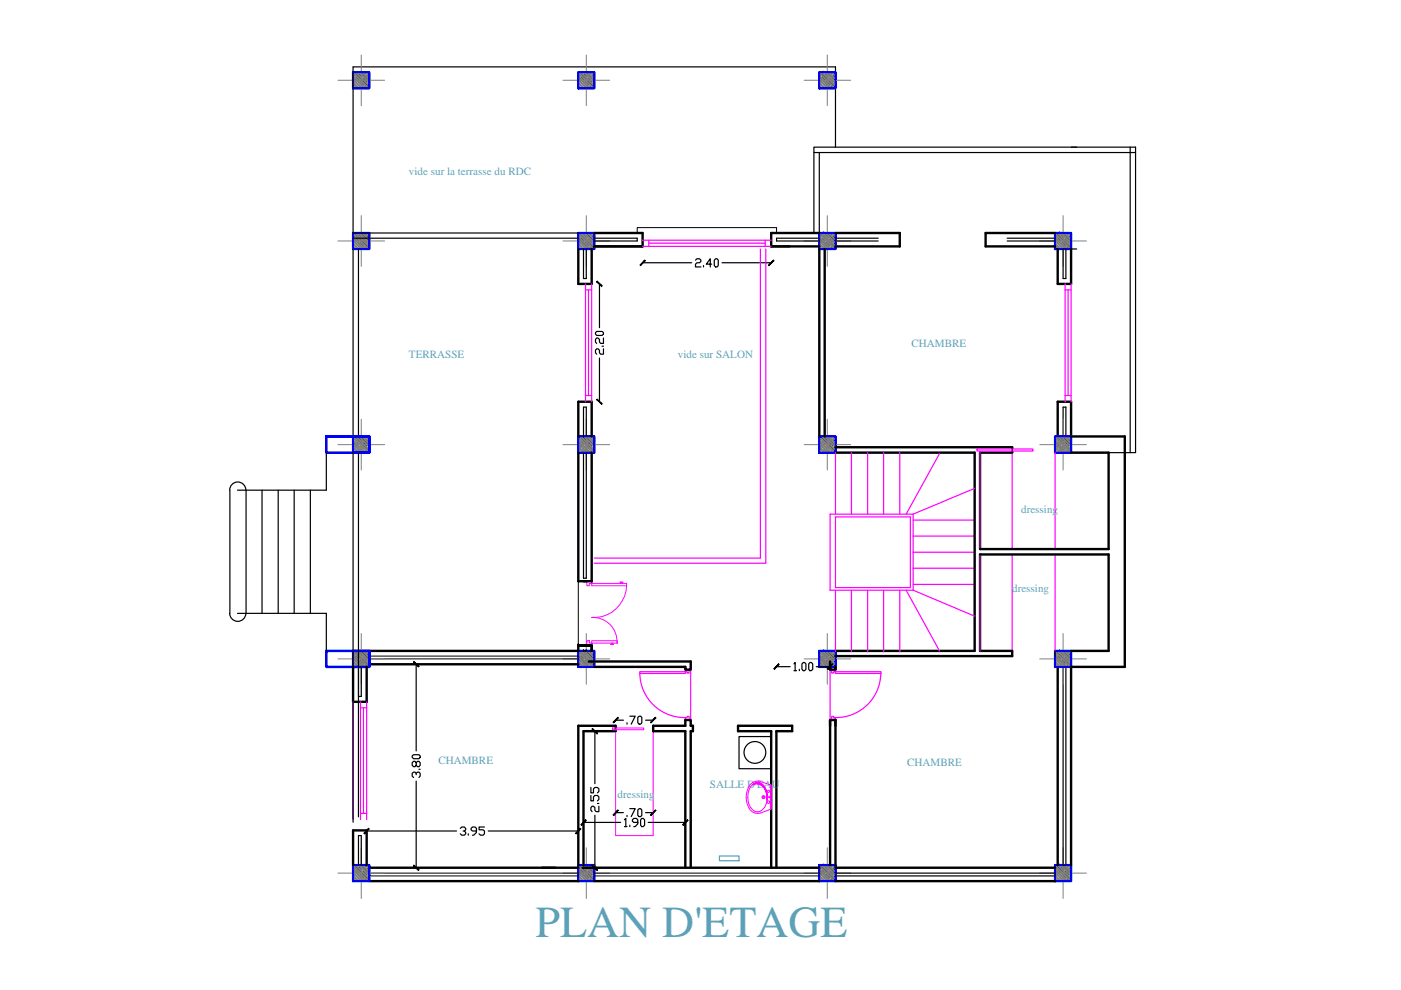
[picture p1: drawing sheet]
<svg xmlns="http://www.w3.org/2000/svg" width="297mm" height="210mm" viewBox="0 0 297 210" stroke-linecap="round" stroke-linejoin="round" font-family="sans-serif">
<defs><g id="words">
<text font-size="9.4" fill="#5ca1b8" x="113.6" y="198.6">PLAN D'ETAGE</text>
<g font-size="2.3" fill="#5ca1b8">
<text x="86.7" y="37">vide sur la terrasse du RDC</text>
<text x="86.7" y="75.9">TERRASSE</text>
<text x="143.7" y="75.9">vide sur SALON</text>
<text x="193.3" y="73.6">CHAMBRE</text>
<text x="216.5" y="108.7">dressing</text>
<text x="214.6" y="125.6">dressing</text>
<text x="92.9" y="162">CHAMBRE</text>
<text x="150.5" y="167">SALLE D'EAU</text>
<text x="192.3" y="162.3">CHAMBRE</text>
<text x="131" y="169.2">dressing</text>
</g>
</g></defs>
<!-- layer: Hachure -->
<g fill="none" stroke="#000" stroke-width=".25">
<path d="M74.9 16.3l2.4 2.4M74.9 15.7l.3 .3M74.9 17.6l1.1 1.1M74.9 17l.6 .6M75.2 15.3l3.1 3.2M75.2 18.5l.2 .2M75.5 16.3l.6 .6M75.8 15.3h.1M75.8 17.9l.7 .6M76.1 15.7l.7 .6M76.4 15.3l1.9 1.8M76.5 17.3l.6 .6"/>
<path d="M77.1 16.6l.6 .7M77.1 15.3l.3 .4M77.4 18.2l.5 .5M77.7 15.3l.6 .6M77.7 16l.6 .5M78.1 17.6l.2 .2M122.6 16.3l2.4 2.4M122.6 15.7l.3 .3M122.6 17.6l1.1 1.1M122.6 17l.6 .6M122.9 15.3l3.1 3.2M122.9 18.5l.2 .2"/>
<path d="M123.2 16.3l.6 .6M123.5 15.3h.1M123.5 17.9l.7 .6M123.8 15.7l.7 .6M124.1 15.3l1.9 1.8M124.2 17.3l.6 .6M124.8 16.6l.6 .7M124.8 15.3l.4 .4M125.2 18.2l.4 .5M125.4 15.3l.6 .6M125.4 16l.6 .5M125.8 17.6l.2 .2"/>
<path d="M173.7 16.3l2.4 2.4M173.7 15.7l.3 .3M173.7 17.6l1.1 1.1M173.7 17l.6 .6M174 15.3l3.1 3.2M174 18.5l.2 .2M174.3 16.3l.7 .6M174.6 15.3h.1M174.6 17.9l.7 .6M175 15.7l.6 .6M175.3 15.3l1.8 1.8M175.3 17.3l.7 .6"/>
<path d="M175.9 15.3l.3 .4M176 16.6l.6 .7M176.2 18.2l.6 .5M176.5 15.3l.6 .6M176.6 16l.5 .5M176.9 17.6l.2 .2M74.9 50.4l2.4 2.4M74.9 49.7l.3 .3M74.9 51.7l1.1 1.1M74.9 51.1l.6 .5M75.2 49.4l3.1 3.1M75.2 52.6l.2 .2"/>
<path d="M75.5 50.4l.6 .6M75.8 49.4h.1M75.8 52l.7 .6M76.1 49.7l.7 .7M76.4 49.4l1.9 1.8M76.5 51.4l.6 .6M77.1 50.7l.6 .7M77.1 49.4l.3 .3M77.4 52.3l.5 .5M77.7 49.4l.6 .6M77.7 50l.6 .6M78.1 51.6l.2 .3"/>
<path d="M122.6 50.4l2.4 2.4M122.6 51.7l1.1 1.1M122.6 51.1l.6 .5M122.6 49.7l.3 .3M122.9 49.4l3.1 3.1M122.9 52.6l.2 .2M123.2 50.4l.6 .6M123.5 49.4h.1M123.5 52l.7 .6M123.8 49.7l.7 .7M124.1 49.4l1.9 1.8M124.2 51.4l.6 .6"/>
<path d="M124.8 50.7l.6 .7M124.8 49.4l.4 .3M125.2 52.3l.4 .5M125.4 49.4l.6 .6M125.4 50l.6 .6M125.8 51.6l.2 .3M173.7 50.4l2.4 2.4M173.7 51.7l1.1 1.1M173.7 51.1l.6 .5M173.7 49.7l.3 .3M174 49.4l3.1 3.1M174 52.6l.2 .2"/>
<path d="M174.3 50.4l.7 .6M174.6 49.4h.1M174.6 52l.7 .6M175 49.7l.6 .7M175.3 49.4l1.8 1.8M175.3 51.4l.7 .6M175.9 49.4l.3 .3M176 50.7l.6 .7M176.2 52.3l.6 .5M176.5 49.4l.6 .6M176.6 50l.5 .6M176.9 51.6l.2 .3"/>
<path d="M223.7 50.4l2.4 2.4M223.7 49.7l.3 .3M223.7 51.7l1.1 1.1M223.7 51.1l.6 .5M224 49.4l3.1 3.1M224 52.6l.2 .2M224.3 50.4l.7 .6M224.6 49.4h.1M224.6 52l.7 .6M225 49.7l.6 .7M225.3 49.4l1.8 1.8M225.3 51.4l.6 .6"/>
<path d="M225.9 50.7l.7 .7M225.9 49.4l.3 .3M226.2 52.3l.6 .5M226.5 49.4l.6 .6M226.6 50l.5 .6M226.9 51.6l.2 .3M74.9 93.6l2.4 2.4M74.9 92.9l.3 .3M74.9 94.9l1.1 1.1M74.9 94.2l.6 .6M75.2 92.5l3.1 3.2M75.2 95.8l.2 .2"/>
<path d="M75.5 93.6l.6 .6M75.8 92.5v.1M75.8 95.1l.7 .7M76.1 92.9l.7 .7M76.4 92.5l1.9 1.9M76.5 94.5l.6 .6M77.1 93.9l.6 .6M77.1 92.5l.3 .4M77.4 95.5l.5 .5M77.7 92.5l.6 .6M77.7 93.2l.6 .6M78.1 94.8l.2 .2"/>
<path d="M122.6 93.6l2.4 2.4M122.6 92.9l.3 .3M122.6 94.9l1.1 1.1M122.6 94.2l.6 .6M122.9 92.5l3.1 3.2M122.9 95.8l.2 .2M123.2 93.6l.6 .6M123.5 92.5v.1M123.5 95.1l.7 .7M123.8 92.9l.7 .7M124.1 92.5l1.9 1.9M124.2 94.5l.6 .6"/>
<path d="M124.8 93.9l.6 .6M124.8 92.5l.4 .4M125.2 95.5l.4 .5M125.4 92.5l.6 .6M125.4 93.2l.6 .6M125.8 94.8l.2 .2M173.7 93.6l2.4 2.4M173.7 92.9l.3 .3M173.7 94.9l1.1 1.1M173.7 94.2l.6 .6M174 92.5l3.1 3.2M174 95.8l.2 .2"/>
<path d="M174.3 93.6l.7 .6M174.6 95.1l.7 .7M174.6 92.5v.1M175 92.9l.6 .7M175.3 92.5l1.8 1.9M175.3 94.5l.7 .6M175.9 92.5l.3 .4M176 93.9l.6 .6M176.2 95.5l.6 .5M176.5 92.5l.6 .6M176.6 93.2l.5 .6M176.9 94.8l.2 .2"/>
<path d="M223.7 93.6l2.4 2.4M223.7 92.9l.3 .3M223.7 94.9l1.1 1.1M223.7 94.2l.6 .6M224 92.5l3.1 3.2M224 95.8l.2 .2M224.3 93.6l.7 .6M224.6 95.1l.7 .7M224.6 92.5v.1M225 92.9l.6 .7M225.3 92.5l1.8 1.9M225.3 94.5l.6 .6"/>
<path d="M225.9 93.9l.7 .6M225.9 92.5l.3 .4M226.2 95.5l.6 .5M226.5 92.5l.6 .6M226.6 93.2l.5 .6M226.9 94.8l.2 .2M74.9 139l2.4 2.4M74.9 138.3l.3 .3M74.9 139.7l.6 .6M75.2 138l3.1 3.1M75.5 139l.6 .6M75.8 138h.1"/>
<path d="M76.1 138.3l.7 .7M76.4 138l1.9 1.8M76.5 140l.6 .6M77.1 139.3l.6 .7M77.1 138l.3 .3M77.7 138l.6 .6M77.7 138.6l.6 .6M122.6 139l2.4 2.4M122.6 138.3l.3 .3M122.6 139.7l.6 .6M122.9 138l3.1 3.1M123.2 139l.6 .6"/>
<path d="M123.5 138h.1M123.8 138.3l.7 .7M124.1 138l1.9 1.8M124.2 140l.6 .6M124.8 139.3l.6 .7M124.8 138l.4 .3M125.4 138l.6 .6M125.4 138.6l.6 .6M173.7 139l2.4 2.4M173.7 138.3l.3 .3M173.7 139.7l.6 .6M174 138l3.1 3.1"/>
<path d="M174.3 139l.7 .6M174.6 138h.1M175 138.3l.6 .7M175.3 138l1.8 1.8M175.3 140l.7 .6M175.9 138l.3 .3M176 139.3l.6 .7M176.5 138l.6 .6M176.6 138.6l.5 .6M223.7 139l2.4 2.4M223.7 138.3l.3 .3M223.7 139.7l.6 .6"/>
<path d="M224 138l3.1 3.1M224.3 139l.7 .6M224.6 138h.1M225 138.3l.6 .7M225.3 138l1.8 1.8M225.3 140l.6 .6M225.9 139.3l.7 .7M225.9 138l.3 .3M226.5 138l.6 .6M226.6 138.6l.5 .6M74.9 140.3l1.1 1.1M75.2 141.2l.2 .2"/>
<path d="M75.8 140.6l.7 .6M77.4 140.9l.5 .5M78.1 140.3l.2 .2M122.6 140.3l1.1 1.1M122.9 141.2l.2 .2M123.5 140.6l.7 .6M125.2 140.9l.4 .5M125.8 140.3l.2 .2M173.7 140.3l1.1 1.1M174 141.2l.2 .2M174.6 140.6l.7 .6M176.2 140.9l.6 .5"/>
<path d="M176.9 140.3l.2 .2M223.7 140.3l1.1 1.1M224 141.2l.2 .2M224.6 140.6l.7 .6M226.2 140.9l.6 .5M226.9 140.3l.2 .2M74.9 184.4l2.4 2.4M74.9 183.8l.3 .3M74.9 185.7l1.1 1.1M74.9 185.1l.6 .6M75.2 183.4l3.1 3.2M75.2 186.6l.2 .2"/>
<path d="M75.5 184.4l.6 .6M75.8 183.4h.1M75.8 186l.7 .6M76.1 183.8l.7 .6M76.4 183.4l1.9 1.9M76.5 185.4l.6 .6M77.1 184.7l.6 .7M77.1 183.4l.3 .4M77.4 186.4l.5 .4M77.7 183.4l.6 .6M77.7 184.1l.6 .5M78.1 185.7l.2 .2"/>
<path d="M122.6 184.4l2.4 2.4M122.6 183.8l.3 .3M122.6 185.7l1.1 1.1M122.6 185.1l.6 .6M122.9 183.4l3.1 3.2M122.9 186.6l.2 .2M123.2 184.4l.6 .6M123.5 183.4h.1M123.5 186l.7 .6M123.8 183.8l.7 .6M124.1 183.4l1.9 1.9M124.2 185.4l.6 .6"/>
<path d="M124.8 184.7l.6 .7M124.8 183.4l.4 .4M125.2 186.4l.4 .4M125.4 183.4l.6 .6M125.4 184.1l.6 .5M125.8 185.7l.2 .2M173.7 184.4l2.4 2.4M173.7 185.7l1.1 1.1M173.7 185.1l.6 .6M173.7 183.8l.3 .3M174 183.4l3.1 3.2M174 186.6l.2 .2"/>
<path d="M174.3 184.4l.7 .6M174.6 183.4h.1M174.6 186l.7 .6M175 183.8l.6 .6M175.3 183.4l1.8 1.9M175.3 185.4l.7 .6M175.9 183.4l.3 .4M176 184.7l.6 .7M176.2 186.4l.6 .4M176.5 183.4l.6 .6M176.6 184.1l.5 .5M176.9 185.7l.2 .2"/>
<path d="M223.7 184.4l2.4 2.4M223.7 183.8l.3 .3M223.7 185.7l1.1 1.1M223.7 185.1l.6 .6M224 183.4l3.1 3.2M224 186.6l.2 .2M224.3 184.4l.7 .6M224.6 183.4h.1M224.6 186l.7 .6M225 183.8l.6 .6M225.3 183.4l1.8 1.9M225.3 185.4l.6 .6"/>
<path d="M225.9 184.7l.7 .7M225.9 183.4l.3 .4M226.2 186.4l.6 .4M226.5 183.4l.6 .6M226.6 184.1l.5 .5M226.9 185.7l.2 .2"/>
</g>
<!-- layer: Gbeton -->
<g fill="none" stroke="#00f" stroke-width=".51">
<path d="M74.9 15.3h3.4v3.4h-3.4zM122.6 15.3h3.4v3.4h-3.4zM173.7 15.3h3.4v3.4h-3.4zM74.9 49.4h3.4v3.4h-3.4zM122.6 49.4h3.4v3.4h-3.4zM173.7 49.4h3.4v3.4h-3.4zM223.7 49.4h3.4v3.4h-3.4zM74.9 92.5h3.4v3.5h-3.4zM122.6 92.5h3.4v3.5h-3.4zM173.7 92.5h3.4v3.5h-3.4zM223.7 92.5h3.4v3.5h-3.4zM74.9 138h3.4v3.4h-3.4z"/>
<path d="M122.6 138h3.4v3.4h-3.4zM173.7 138h3.4v3.4h-3.4zM223.7 138h3.4v3.4h-3.4zM74.9 183.4h3.4v3.4h-3.4zM122.6 183.4h3.4v3.4h-3.4zM173.7 183.4h3.4v3.4h-3.4zM223.7 183.4h3.4v3.4h-3.4z"/>
</g>
<!-- layer: axe -->
<g fill="none" stroke="#808080" stroke-width=".21">
<path d="M71.6 17h9.9M76.6 11.6v10.8M119.4 17h9.9M124.3 11.6v10.8M170.5 17h9.9M175.4 11.6v10.8M71.6 51.1h9.9M76.6 45.7v10.8M119.4 51.1h9.9M124.3 45.7v10.8M170.5 51.1h9.9M175.4 45.7v10.8"/>
<path d="M220.4 51.1h9.9M225.4 45.7v10.8M71.6 94.3h9.9M76.6 88.9v10.8M119.4 94.3h9.9M124.3 88.9v10.8M170.5 94.3h9.9M175.4 88.9v10.8M220.4 94.3h9.9M225.4 88.9v10.8M71.6 139.7h9.9M76.6 134.3v10.8"/>
<path d="M119.4 139.7h9.9M124.3 134.3v10.8M170.5 139.7h9.9M175.4 134.3v10.8M220.4 139.7h9.9M225.4 134.3v10.8M76.6 179.7v10.8M124.3 179.7v10.8M175.4 179.7v10.8M225.4 179.7v10.8M71.6 185.1h9.9M119.4 185.1h9.9"/>
<path d="M170.5 185.1h9.9M220.4 185.1h9.9"/>
</g>
<!-- layer: HACH -->
<g fill="none" stroke="#808080" stroke-width=".21">
<path d="M74.9 15.3l3.3 3.4M74.9 16l2.7 2.7M74.9 16.8l1.9 1.9M74.9 17.4l1.2 1.3M74.9 18.2l.6 .5M74.9 15.6l3.1 3.1M74.9 16.3l2.4 2.4M74.9 17l1.7 1.7M74.9 17.7l1 1M74.9 18.4l.3 .3M75.3 15.3l3 3M75.5 15.3l2.8 2.7"/>
<path d="M76 15.3l2.3 2.3M76.3 15.3l2 2.1M76.7 15.3l1.6 1.6M76.9 15.3l1.4 1.3M77.4 15.3l.9 .9M77.7 15.3l.6 .7M78.1 15.3l.2 .2M122.6 15.3l3.4 3.4M122.6 16l2.7 2.7M122.6 16.8l2 1.9M122.6 17.4l1.2 1.3M122.6 18.2l.6 .5"/>
<path d="M122.6 15.6l3.1 3.1M122.6 16.3l2.4 2.4M122.6 17l1.7 1.7M122.6 17.7l1 1M122.6 18.4l.3 .3M123 15.3l3 3M123.2 15.3l2.8 2.7M123.7 15.3l2.3 2.3M124 15.3l2 2.1M124.4 15.3l1.6 1.6M124.7 15.3l1.3 1.3M125.1 15.3l.9 .9"/>
<path d="M125.4 15.3l.6 .7M125.8 15.3l.2 .2M173.7 15.3l3.4 3.4M173.7 16l2.7 2.7M173.7 16.8l2 1.9M173.7 17.4l1.3 1.3M173.7 18.2l.6 .5M173.7 15.6l3.1 3.1M173.7 16.3l2.4 2.4M173.7 17l1.7 1.7M173.7 17.7l1 1M173.7 18.4l.3 .3"/>
<path d="M174.1 15.3l3 3M174.4 15.3l2.7 2.7M174.9 15.3l2.2 2.3M175.1 15.3l2 2.1M175.5 15.3l1.6 1.6M175.8 15.3l1.3 1.3M176.2 15.3l.9 .9M176.5 15.3l.6 .7M177 15.3l.1 .2M74.9 49.4l3.3 3.4M74.9 50.1l2.7 2.7M74.9 50.8l1.9 2"/>
<path d="M74.9 51.5l1.2 1.3M74.9 52.2l.6 .6M74.9 49.7l3.1 3.1M74.9 50.4l2.4 2.4M74.9 51.1l1.7 1.7M74.9 51.8l1 1M74.9 52.5l.3 .3M75.3 49.4l3 3M75.5 49.4l2.8 2.7M76 49.4l2.3 2.3M76.3 49.4l2 2M76.7 49.4l1.6 1.6"/>
<path d="M76.9 49.4l1.4 1.3M77.4 49.4l.9 .8M77.7 49.4l.6 .6M78.1 49.4l.2 .2M122.6 49.4l3.4 3.4M122.6 50.1l2.7 2.7M122.6 50.8l2 2M122.6 51.5l1.2 1.3M122.6 52.2l.6 .6M122.6 49.7l3.1 3.1M122.6 50.4l2.4 2.4M122.6 51.1l1.7 1.7"/>
<path d="M122.6 51.8l1 1M122.6 52.5l.3 .3M123 49.4l3 3M123.2 49.4l2.8 2.7M123.7 49.4l2.3 2.3M124 49.4l2 2M124.4 49.4l1.6 1.6M124.7 49.4l1.3 1.3M125.1 49.4l.9 .8M125.4 49.4l.6 .6M125.8 49.4l.2 .2M173.7 49.4l3.4 3.4"/>
<path d="M173.7 50.1l2.7 2.7M173.7 50.8l2 2M173.7 51.5l1.3 1.3M173.7 52.2l.6 .6M173.7 49.7l3.1 3.1M173.7 50.4l2.4 2.4M173.7 51.1l1.7 1.7M173.7 51.8l1 1M173.7 52.5l.3 .3M174.1 49.4l3 3M174.4 49.4l2.7 2.7M174.9 49.4l2.2 2.3"/>
<path d="M175.1 49.4l2 2M175.5 49.4l1.6 1.6M175.8 49.4l1.3 1.3M176.2 49.4l.9 .8M176.5 49.4l.6 .6M177 49.4l.1 .2M223.7 49.4l3.4 3.4M223.7 50.1l2.7 2.7M223.7 50.8l2 2M223.7 51.5l1.3 1.3M223.7 52.2l.6 .6M223.7 49.7l3.1 3.1"/>
<path d="M223.7 50.4l2.4 2.4M223.7 51.1l1.7 1.7M223.7 51.8l1 1M223.7 52.5l.3 .3M224.1 49.4l3 3M224.4 49.4l2.7 2.7M224.8 49.4l2.3 2.3M225.1 49.4l2 2M225.5 49.4l1.6 1.6M225.8 49.4l1.3 1.3M226.2 49.4l.9 .8M226.5 49.4l.6 .6"/>
<path d="M226.9 49.4l.2 .2M74.9 92.6l3.3 3.4M74.9 93.3l2.7 2.7M74.9 94l1.9 2M74.9 94.7l1.2 1.3M74.9 95.4l.6 .6M74.9 92.8l3.1 3.2M74.9 93.6l2.4 2.4M74.9 94.2l1.7 1.8M74.9 95l1 1M74.9 95.6l.3 .4M75.3 92.5l3 3"/>
<path d="M75.5 92.5l2.8 2.8M76 92.5l2.3 2.3M76.3 92.5l2 2.1M76.7 92.5l1.6 1.6M76.9 92.5l1.4 1.4M77.4 92.5l.9 .9M77.7 92.5l.6 .7M78.1 92.5l.2 .2M122.6 92.6l3.4 3.4M122.6 93.3l2.7 2.7M122.6 94l2 2M122.6 94.7l1.2 1.3"/>
<path d="M122.6 95.4l.6 .6M122.6 92.8l3.1 3.2M122.6 93.6l2.4 2.4M122.6 94.2l1.7 1.8M122.6 95l1 1M122.6 95.6l.3 .4M123 92.5l3 3M123.2 92.5l2.8 2.8M123.7 92.5l2.3 2.3M124 92.5l2 2.1M124.4 92.5l1.6 1.6M124.7 92.5l1.3 1.4"/>
<path d="M125.1 92.5l.9 .9M125.4 92.5l.6 .7M125.8 92.5l.2 .2M173.7 92.6l3.4 3.4M173.7 93.3l2.7 2.7M173.7 94l2 2M173.7 94.7l1.3 1.3M173.7 95.4l.6 .6M173.7 92.8l3.1 3.2M173.7 93.6l2.4 2.4M173.7 94.2l1.7 1.8M173.7 95l1 1"/>
<path d="M173.7 95.6l.3 .4M174.1 92.5l3 3M174.4 92.5l2.7 2.8M174.9 92.5l2.2 2.3M175.1 92.5l2 2.1M175.5 92.5l1.6 1.6M175.8 92.5l1.3 1.4M176.2 92.5l.9 .9M176.5 92.5l.6 .7M177 92.5l.1 .2M223.7 92.6l3.4 3.4M223.7 93.3l2.7 2.7"/>
<path d="M223.7 94l2 2M223.7 94.7l1.3 1.3M223.7 95.4l.6 .6M223.7 92.8l3.1 3.2M223.7 93.6l2.4 2.4M223.7 94.2l1.7 1.8M223.7 95l1 1M223.7 95.6l.3 .4M224.1 92.5l3 3M224.4 92.5l2.7 2.8M224.8 92.5l2.3 2.3M225.1 92.5l2 2.1"/>
<path d="M225.5 92.5l1.6 1.6M225.8 92.5l1.3 1.4M226.2 92.5l.9 .9M226.5 92.5l.6 .7M226.9 92.5l.2 .2M74.9 138l3.3 3.4M74.9 138.7l2.7 2.7M74.9 139.4l1.9 2M74.9 138.3l3.1 3.1M74.9 139l2.4 2.4M74.9 139.7l1.7 1.7M75.3 138l3 3"/>
<path d="M75.5 138l2.8 2.7M76 138l2.3 2.3M76.3 138l2 2M76.7 138l1.6 1.6M76.9 138l1.4 1.3M77.4 138l.9 .9M77.7 138l.6 .6M78.1 138l.2 .2M122.6 138l3.4 3.4M122.6 138.7l2.7 2.7M122.6 139.4l2 2M122.6 138.3l3.1 3.1"/>
<path d="M122.6 139l2.4 2.4M122.6 139.7l1.7 1.7M123 138l3 3M123.2 138l2.8 2.7M123.7 138l2.3 2.3M124 138l2 2M124.4 138l1.6 1.6M124.7 138l1.3 1.3M125.1 138l.9 .9M125.4 138l.6 .6M125.8 138l.2 .2M173.7 138l3.4 3.4"/>
<path d="M173.7 138.7l2.7 2.7M173.7 139.4l2 2M173.7 138.3l3.1 3.1M173.7 139l2.4 2.4M173.7 139.7l1.7 1.7M174.1 138l3 3M174.4 138l2.7 2.7M174.9 138l2.2 2.3M175.1 138l2 2M175.5 138l1.6 1.6M175.8 138l1.3 1.3M176.2 138l.9 .9"/>
<path d="M176.5 138l.6 .6M177 138l.1 .2M223.7 138l3.4 3.4M223.7 138.7l2.7 2.7M223.7 139.4l2 2M223.7 138.3l3.1 3.1M223.7 139l2.4 2.4M223.7 139.7l1.7 1.7M224.1 138l3 3M224.4 138l2.7 2.7M224.8 138l2.3 2.3M225.1 138l2 2"/>
<path d="M225.5 138l1.6 1.6M225.8 138l1.3 1.3M226.2 138l.9 .9M226.5 138l.6 .6M226.9 138l.2 .2M74.9 140.1l1.2 1.3M74.9 140.8l.6 .6M74.9 140.4l1 1M74.9 141.1l.3 .3M122.6 140.1l1.2 1.3M122.6 140.8l.6 .6M122.6 140.4l1 1"/>
<path d="M122.6 141.1l.3 .3M173.7 140.1l1.3 1.3M173.7 140.8l.6 .6M173.7 140.4l1 1M173.7 141.1l.3 .3M223.7 140.1l1.3 1.3M223.7 140.8l.6 .6M223.7 140.4l1 1M223.7 141.1l.3 .3M74.9 183.5l3.3 3.3M74.9 184.2l2.7 2.6M74.9 184.9l1.9 1.9"/>
<path d="M74.9 185.6l1.2 1.2M74.9 186.3l.6 .5M74.9 183.7l3.1 3.1M74.9 184.4l2.4 2.4M74.9 185.1l1.7 1.7M74.9 185.8l1 1M74.9 186.5l.3 .3M75.3 183.4l3 3M75.5 183.4l2.8 2.8M76 183.4l2.3 2.3M76.3 183.4l2 2.1M76.7 183.4l1.6 1.6"/>
<path d="M76.9 183.4l1.4 1.3M77.4 183.4l.9 .9M77.7 183.4l.6 .7M78.1 183.4l.2 .2M122.6 183.5l3.4 3.3M122.6 184.2l2.7 2.6M122.6 184.9l2 1.9M122.6 185.6l1.2 1.2M122.6 186.3l.6 .5M122.6 183.7l3.1 3.1M122.6 184.4l2.4 2.4M122.6 185.1l1.7 1.7"/>
<path d="M122.6 185.8l1 1M122.6 186.5l.3 .3M123 183.4l3 3M123.2 183.4l2.8 2.8M123.7 183.4l2.3 2.3M124 183.4l2 2.1M124.4 183.4l1.6 1.6M124.7 183.4l1.3 1.3M125.1 183.4l.9 .9M125.4 183.4l.6 .7M125.8 183.4l.2 .2M173.7 183.5l3.4 3.3"/>
<path d="M173.7 184.2l2.7 2.6M173.7 184.9l2 1.9M173.7 185.6l1.3 1.2M173.7 186.3l.6 .5M173.7 183.7l3.1 3.1M173.7 184.4l2.4 2.4M173.7 185.1l1.7 1.7M173.7 185.8l1 1M173.7 186.5l.3 .3M174.1 183.4l3 3M174.4 183.4l2.7 2.8M174.9 183.4l2.2 2.3"/>
<path d="M175.1 183.4l2 2.1M175.5 183.4l1.6 1.6M175.8 183.4l1.3 1.3M176.2 183.4l.9 .9M176.5 183.4l.6 .7M177 183.4l.1 .2M223.7 183.5l3.4 3.3M223.7 184.2l2.7 2.6M223.7 184.9l2 1.9M223.7 185.6l1.3 1.2M223.7 186.3l.6 .5M223.7 183.7l3.1 3.1"/>
<path d="M223.7 184.4l2.4 2.4M223.7 185.1l1.7 1.7M223.7 185.8l1 1M223.7 186.5l.3 .3M224.1 183.4l3 3M224.4 183.4l2.7 2.8M224.8 183.4l2.3 2.3M225.1 183.4l2 2.1M225.5 183.4l1.6 1.6M225.8 183.4l1.3 1.3M226.2 183.4l.9 .9M226.5 183.4l.6 .7"/>
<path d="M226.9 183.4l.2 .2"/>
</g>
<!-- layer: 0 -->
<g fill="none" stroke="#000" stroke-width=".25">
<path d="M78.3 15.3h-3.4v3.4h3.4M126 15.3h-3.4v3.4h3.4M177.1 15.3h-3.4v3.4h3.4M172.6 32.3v17.1M173.7 32.3v17.1M227.1 31.2h1.2M240.8 31.2h-68.2v1.1h68.2M78.3 49.4h-3.4v3.4h3.4M123.7 52.8v6.3h.6v-6.3M126 49.4h-3.4v3.4h3.4M126 50.5h9.1v.6h-9.1M173.7 50.5h-9.1v.6h9.1"/>
<path d="M177.1 49.4h-3.4v3.4h3.4M177.1 50.5h9.1M177.1 51.1h9.1M213.5 50.5h10.2M213.5 51.1h10.2M225.4 52.8v6.3h.6v-6.3M227.1 49.4h-3.4v3.4h4.6M78.3 92.5h-3.4v3.5h3.4M123.7 92.5v-6.2h.6v6.2M123.7 96v26.6h.6v-26.6M126 92.5h-3.4v3.5h3.4M177.1 92.5h-3.4v3.5h3.4"/>
<path d="M225.4 92.5v-6.2h.6v6.2M227.1 92.5h-3.4v3.5h3.4M78.3 138h-3.4v3.4h3.4M123.7 138h.1M123.7 138h.6M124.3 138h.1M126 138h-3.4v3.4h3.4M177.1 138h-3.4v3.4h3.4M227.1 138h-3.4v3.4h3.4M76 141.4v6.3h.6v-6.3M225.4 141.4v42M226 141.4v42"/>
<path d="M76 183.4v-6.2h.6v6.2M78.3 183.4h-3.4v3.4h3.4M126 183.4h-3.4v3.4h3.4M177.1 183.4h-3.4v3.4h3.4M177.1 185.1h46.6M177.1 185.7h46.6M227.1 183.4h-3.4v3.4h3.4"/>
</g>
<g fill="none" stroke="#00f" stroke-width=".38">
<path d="M74.9 15.3h3.4v3.4h-3.4zM122.6 15.3h3.4v3.4h-3.4zM173.7 15.3h3.4v3.4h-3.4zM74.9 49.4h3.4v3.4h-3.4zM122.6 49.4h3.4v3.4h-3.4zM173.7 49.4h3.4v3.4h-3.4zM223.7 49.4h3.4v3.4h-3.4zM74.9 92.5h3.4v3.5h-3.4zM122.6 92.5h3.4v3.5h-3.4zM173.7 92.5h3.4v3.5h-3.4zM223.7 92.5h3.4v3.5h-3.4zM74.9 138h3.4v3.4h-3.4z"/>
<path d="M122.6 138h3.4v3.4h-3.4zM173.7 138h3.4v3.4h-3.4zM223.7 138h3.4v3.4h-3.4zM74.9 183.4h3.4v3.4h-3.4zM122.6 183.4h3.4v3.4h-3.4zM173.7 183.4h3.4v3.4h-3.4zM223.7 183.4h3.4v3.4h-3.4z"/>
</g>
<!-- layer: Beton -->
<g fill="none" stroke="#000" stroke-width=".51">
<path d="M125.4 52.8v7.4M126 49.4h10.2M126 52.2h10.2M163.5 49.4h10.2M163.5 52.2h10.2M173.7 52.8v39.7M174.9 52.8v39.7M177.1 49.4h13.7v2.8h-13.7M223.7 49.4h-14.7v2.8h14.7M227.1 52.8v7.4M122.6 85.2v7.3M125.4 85.2v7.3"/>
<path d="M177.1 96h29.5v42M177.1 94.8h37.5v.4M214.6 95.6v.4h-6.8v20.4h27.2v-20.4h-7.9M224.3 85.2v7.3M227.1 85.2v7.3h11.4v48.9h-11.4v42M207.8 138v-20.4h27.2v20.4h-7.9M77.7 141.4v7.4M224.3 141.4v42M74.9 176.1v7.3M77.7 176.1v7.3M177.1 184h46.6M177.1 186.8h46.6"/>
</g>
<g fill="none" stroke="#000" stroke-width=".51">
<path d="M122.6 52.8v7.4h2.8M136.2 49.4v2.8h-10.2M163.5 49.4v2.8h3.9M224.3 52.8v7.4h2.8M122.6 85.2h2.8M122.6 96v27.2h2.8v-27.2M224.3 85.2h2.8M122.6 136.9v1.1h-44.3M122.6 136.9h2.8v1.1v-1.1zM177.1 138h29.5M207.8 138h6.8v1.1h-37.5M74.9 141.4v7.4h2.8"/>
<path d="M78.3 140.8h44.3M124.9 140.3h21.5v1.7h-1.1v-.6h-19.3M130.5 154.3v-.4h-7.9v29.5M130.5 154.7v.3h-6.8v28.4M176 140.3v1.7h1.1v-.6v.6M176 153.9v-1.2h1.1v30.7M176 141.4v.6M176 152.7v30.7M74.9 176.1h2.8M78.3 186.8h44.3M78.3 184h44.3M123.5 184h50.2"/>
<path d="M126 186.8h47.7M145.3 184v-29h-6.8v-1.1h6.8v-1.2h1.1v1.2h.5v1.1h-.5v29M163.5 184v-29h-7v-1.1h11.5v1.1h-3.4v29"/>
</g>
<path d="M135.1 49.4v-1.1h29.5v1.1M78.3 139.1h44.3M78.3 139.7h44.3M78.3 185.7h44.3M78.3 185.1h44.3M126 185.7h47.7M126 185.1h47.7" fill="none" stroke="#000" stroke-width=".21"/>
<g fill="#000">
<circle cx="122.6" cy="136.9" r=".25"/>
<circle cx="125.4" cy="138" r=".25"/>
</g>
<!-- layer: 0 -->
<g fill="none" stroke="#f0f" stroke-width=".25">
<path d="M136.2 52.2h27.3M136.2 50.9h27.3M137.6 50.9v1.3M137.6 51.6h24.6M162.2 50.9v1.3M124.1 61.5h1.3M124.1 60.2v25M124.8 61.5v22.4M125.4 60.2v25M225.8 61.5h1.3M225.8 60.2v25M226.5 61.5v22.4"/>
<path d="M227.1 60.2v25M124.1 83.9h1.3M225.8 83.9h1.3M74.9 148.8v25M76.4 150.1h1.3M76.4 148.8v25M77.1 150.1v22.4M77.7 148.8v25M76.4 172.5h1.3"/>
</g>
<!-- layer: COTATION -->
<path d="M125.4 138h.1" fill="none" stroke="#0f0" stroke-width=".21"/>
<!-- layer: POINTS -->
<g fill="none" stroke="#000" stroke-width=".25">
<path d="M177.1 31.2v-17h-102.2v35.2h47.7M239.6 31.2v64.8M240.8 31.2v64.8h-13.7M74.9 52.8v39.7M74.9 50.5h47.7M76 52.8v39.7M136.2 55.7h10.5M147.5 55.2l.3-.3h.5l.3 .3v.3l-.3 .2h-.5l-.3 .3v.6h1.1M149.2 56.3v.3M150.9 56h-1.2l.9-1.1v1.7M151.4 55.2l.3-.3h.3l.3 .3v1.1l-.3 .3h-.3l-.3-.3zM153.1 55.7h10.4"/>
<path d="M126.3 70.5l.2-.2h1.1l.3 .2v.3l-.3 .3h-1.1l-.2-.3zM127.1 60.2v9.3M127.1 75.9v9.3M127.6 73.4h.3M127.9 74v1.1h-.5l-.3-.3v-.5l-.3-.3h-.3l-.2 .3v.5l.2 .3M127.9 71.7v1.1h-.5l-.3-.3v-.5l-.3-.3h-.3l-.2 .3v.5l.2 .3M69.2 96v7.9h-18.9M74.9 96v78.3M76 96v77.2M48.7 103.9v26.1M52.1 103.9a1.71 1.71 0 0 0-1.7-1.7 1.71 1.71 0 0 0-1.7 1.7M52.2 103.9v26.1"/>
<path d="M55.6 103.9v26.1M59 103.9v26.1M62.4 103.9v26.1M65.8 103.9v26.1M48.7 130a1.71 1.71 0 0 0 1.7 1.7 1.71 1.71 0 0 0 1.7-1.7M50.3 130h18.9v11.4M223.7 138v1.1M88.2 140.8v18.4M126.1 155v11.2M130.5 152.7h1.7M132.9 153.2v.3M133.5 151.8h1.2l-.9 1.7"/>
<path d="M135.2 152.1l.3-.3h.3l.3 .3v1.1l-.3 .3h-.3l-.3-.3zM136.9 152.7h1.6M156.7 156.2h6.8v6.8h-6.8zM164.6 141.4h2.9M168.3 140.8l.3-.3v1.7M168.3 142.2h.6M169.5 141.9v.3M170 140.8l.3-.3h.3l.3 .3v1.1l-.3 .3h-.3l-.3-.3zM171.7 140.5h.3l.3 .3v1.1l-.3 .3h-.3l-.2-.3v-1.1zM173.1 141.4h2.9M77.7 176.2h19.1M87.4 160.3l.3-.3h1.1l.3 .3v.3l-.3 .3h-1.1l-.3-.3z"/>
<path d="M88.2 164.3v-.3l-.2-.3h-.3l-.3 .3v.5l.3 .3M88.2 164l.3-.3h.3l.3 .3v.5l-.3 .3M88.2 161.7l.3-.3h.3l.3 .3v.6l-.3 .3h-.3l-.3-.3v-.6l-.2-.3h-.3l-.3 .3v.6l.3 .3h.3l.2-.3M88.2 165.6v18.4M88.8 163.1h.3M97.6 175.6l.3-.3h.5l.3 .3v.3l-.3 .3h-.2M98.4 176.2l.3 .3v.3l-.3 .3h-.5l-.3-.3M99.3 176.8v.3M101 176.2h-.8l-.3-.3v-.3l.3-.3h.5l.3 .3v.9l-.6 .6h-.2M102.7 175.3h-1.1v.6h.8l.3 .3v.6l-.3 .3h-.5l-.3-.3M103.5 176.2h19.1M123.7 174.4h7.9"/>
<path d="M125.3 168.7v1.1h.5v-.8l.3-.3h.6l.3 .3v.5l-.3 .3M125.3 167v1.1h.5v-.8l.3-.3h.6l.3 .3v.5l-.3 .3M126.1 172.8v11.2M126.7 170.3h.3M127 170.9v1.2h-.6l-.3-.3v-.6l-.3-.3h-.3l-.2 .3v.6l.2 .3M130.5 172.3h1.7M132.4 173.8l.3-.3v1.8M132.4 175.3h.5M132.9 172.9v.2M133.5 171.5h1.2l-.9 1.6M133.5 175v.3M135.2 174.4h-.8l-.3-.3v-.3l.3-.3h.5l.3 .3v.9l-.5 .6h-.3"/>
<path d="M135.2 171.7l.3-.2h.3l.3 .2v1.2l-.3 .2h-.3l-.3-.2zM136.1 173.5h.3l.3 .3v1.2l-.3 .3h-.3l-.3-.3v-1.2zM136.9 172.3h1.6M137.4 174.4h7.9"/>
<circle cx="160.1" cy="159.5" r="2.31"/>
</g>
<!-- layer: 0 -->
<g fill="#000" stroke="#000" stroke-width=".21">
<path d="M136.7 55.2l-.9 1.1 1-1zM136.7 55.2l-.9 1.1-.1-.1z"/>
<path d="M163 56.2v.1l1-1.1zM164 55.2l.1 .1-1.1 1z"/>
<path d="M126.5 59.7l1.1 1v-.1zM126.5 59.7l.1-.1 1 1z"/>
<path d="M126.5 84.7l1.1 .9-1-1zM126.5 84.7l1.1 .9v.1z"/>
<path d="M87.7 140.4l1 1 .1-.1zM87.8 140.3l1 1-1.1-.9z"/>
<path d="M125.5 154.6l1.1 1 .1-.1zM125.5 154.6l.2-.1 1 1z"/>
<path d="M131 152.1l-.9 1.1 1-1zM131 152.1l-.9 1.1-.1-.1z"/>
<path d="M137.9 153.1l.1 .1 1-1.1zM139 152.1l.1 .1-1.1 1z"/>
<path d="M165.1 140.8l-.9 1.1 1-1zM165.1 140.8l-.9 1.1-.1-.1z"/>
<path d="M175.4 141.8l.1 .1 1-1.1zM176.5 140.8v.1l-1 1z"/>
<path d="M78.2 175.6l-.9 1.2 1-1zM78.2 175.6l-.9 1.2-.2-.1z"/>
<path d="M122 176.7l.1 .1 .9-1.2zM123 175.6l.2 .2-1.1 1z"/>
<path d="M124.2 173.8l-.9 1.2 1-1.1zM124.2 173.8l-.9 1.2-.1-.2z"/>
<path d="M131 171.7l-.9 1.2 1-1.1zM131 171.7l-.9 1.2-.1-.1z"/>
<path d="M139 171.7l-1.1 1.1 .1 .1zM139 171.7l.1 .1-1.1 1.1z"/>
<path d="M145.8 173.8l-1 1v.2zM145.8 173.8l.1 .1-1.1 1.1z"/>
<path d="M87.8 183.4l-.1 .2 1.1 .8zM87.7 183.6l1.1 .8-.1 .2z"/>
<path d="M125.7 183.4l-.2 .2 1.2 .8zM125.5 183.6l1.2 .8-.1 .2z"/>
</g>
<!-- layer: POTEAUX -->
<path d="M69.2 92.5h9.1v3.5h-9.1zM69.2 138h9.1v3.4h-9.1z" fill="none" stroke="#00f" stroke-width=".55"/>
<!-- layer: NONCOUPER -->
<g fill="none" stroke="#f0f" stroke-width=".25">
<path d="M161.2 52.8v65.5h-35.2M162.4 52.8v66.6h-36.4M177.1 96v13M180.5 96v13M184 96v13M187.3 96v13M190.8 96v13M199.2 96.2l-7.1 12.8M207.2 95.2h11.8v.4h-11.8zM207.8 96v20.4M214.6 96v20.4M223.7 96v20.4"/>
<path d="M177.1 109.6h15.9v15h-15.9zM193.6 109h-17.6v16.1h17.6M193.6 109v16.1M193.6 113.7h13M193.6 117.1h13M193.6 110.3h13M206.6 103.5l-13 5.5M207.8 117.6v20.4M214.6 117.6v20.4M223.7 117.6v20.4M177.1 125.1v13.1M180.5 125.1v13.1"/>
<path d="M184 125.1v13.1M187.3 125.1v13.1M190.8 125.1v13.1M192.1 125.1l7.1 12.9M193.6 123.9h13M193.6 120.5h13M193.6 125.1l13 5.5"/>
</g>
<path d="M129.9 154.3h6.6v.4h-6.6zM130.5 155v22.2h8v-22.2" fill="none" stroke="#f0f" stroke-width=".21"/>
<!-- layer: CADRES -->
<path d="M135.7 142.4h10v.3h.4v-.7h-.8v.8h-9.6zM135.7 142.8a9.5 9.5 0 0 0 9.6 9.3M145.3 152.2h.4v-.3h.4v.8h-.8zM146.4 142v10.7M176 142v10.7M176.3 151.9h.5v.3h.3v.5h-.8zM176.3 142v.7h.5v-.3h10v.4h-9.7v-.8zM186.7 142.8a9.5 9.5 0 0 1-9.6 9.3" fill="none" stroke="#f0f" stroke-width=".25"/>
<!-- layer: MENUISERIE -->
<g fill="none" stroke="#f0f" stroke-width=".21">
<path d="M158.7 167.8a4.5 4.5 0 0 0 .4 3.4M159.1 166.8l-.4 1M159.9 166.1l-.7 .7M159.9 166.2l.7-.3 .7 .3M161.2 165.7a2.26 2.26 0 0 0-2.8 1.9 4.3 4.3 0 0 0 1.1 4.5 2.05 2.05 0 0 0 1.7 .3l2.3-.9v-5l-2.2-.8M161.3 166.1l.8 .7M162.1 171.2a1.6 1.6 0 0 1-1.5 .9 1.6 1.6 0 0 1-1.4-.9M162.1 166.8l.4 1M162.5 167.8a4.5 4.5 0 0 1-.4 3.4M163.4 166.5v5.1v-5.1"/>
<circle cx="161.9" cy="169" r=".32"/>
<circle cx="161.9" cy="169" r=".19"/>
<circle cx="162.9" cy="170.1" r=".28"/>
<circle cx="162.9" cy="167.8" r=".23"/>
<circle cx="163.1" cy="169" r=".15"/>
</g>
<g fill="#f0f" stroke="#f0f" stroke-width=".21">
<path d="M159.6 166.4l.2-.1z"/>
<path d="M162.7 169.3l-.1 .4zM162.7 169.2v.2z"/>
<path d="M161.2 166.1v.2l.2-.1zM161 166.2l.2-.1v.2z"/>
<path d="M161 166v.2l.2-.1zM160.8 166.2l.2-.2v.2z"/>
<path d="M160.8 165.9v.3l.2-.2zM160.6 165.9h.2v.3zM160.6 165.9l-.1 .3h.3zM160.4 166l.2-.1-.1 .3zM160.4 166l-.2 .2h.3zM160.2 166h.2l-.2 .2zM160.2 166l-.2 .2h.2zM159.9 166.2l.3-.2z"/>
<path d="M159.7 166.3l.2-.1zM159.9 166.2l-.1 .1z"/>
<path d="M162.4 167.7l.1 .4zM162.4 167.6v.1l.1 .2z"/>
<path d="M162.1 166.8v.4zM161.9 166.9l.2-.1v.4z"/>
<path d="M162.1 167.2l.2 .1-.1 .1zM162.1 167.2l.2 .1-.1-.2z"/>
<path d="M162.2 167.4l.2 .2v.1zM162.2 167.4l.2 .2-.1-.3z"/>
<path d="M161.9 166.6v.3l.2-.1zM161.6 166.6h.3v.3z"/>
<path d="M161.7 166.5l-.1 .1h.3zM161.4 166.5h.3l-.1 .1z"/>
<path d="M161.6 166.3l-.2 .2h.3zM161.4 166.2l.2 .1-.2 .2zM161.2 166.3l.2 .2v-.3z"/>
<path d="M162.5 168.1v.2zM162.5 167.9l.1 .3z"/>
<path d="M162.5 168.3l.1 .4zM162.6 168.2l.1 .4z"/>
<path d="M162.6 168.7l.1 .3zM162.7 168.6v.3z"/>
<path d="M162.7 169v.3zM162.7 168.9v.3z"/>
</g>
<!-- layer: TEXTES -->
<path d="M152.5 181.5h4.2v1h-4.2z" fill="none" stroke="#5ca1b8" stroke-width=".25"/>
<!-- layer: BOISERIE -->
<g fill="none" stroke="#f0f" stroke-width=".21">
<path d="M124.4 135.8h.5v.6h.5v.5h-1zM124.4 123.2h1v.5h-.5v.5h-.5zM125.4 130.9a5.1 5.1 0 0 1 5.4 5.4M125.4 135.8h5.5v.6h-5.5zM125.4 123.7h7.5v.5h-7.5zM129.7 136.4v.2l-.2 .1h.6l-.2-.3v.2M131.8 123.5v.2l.3-.3h-.6l.2 .3M132.9 124.2a7 7 0 0 1-7.5 6.7"/>
<circle cx="125.5" cy="136.4" r=".06"/>
<circle cx="125.5" cy="123.6" r=".06"/>
</g>
<!-- layer: COTATION -->
<path d="M122.6 123.2v13.7" fill="none" stroke="#000" stroke-width=".21"/>
<use href="#words"/>
</svg>
